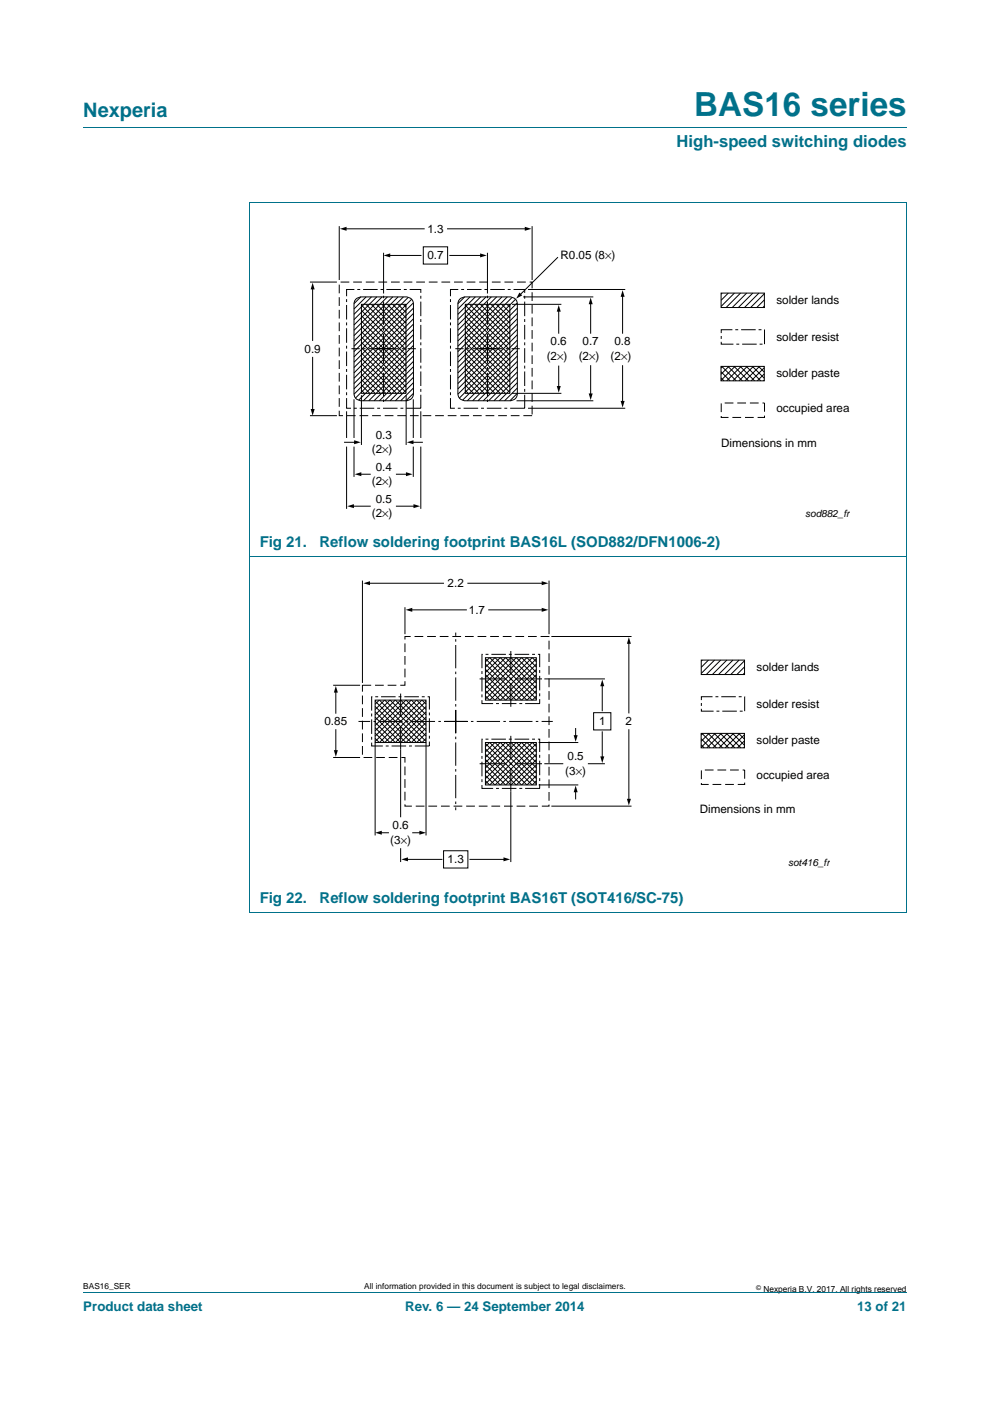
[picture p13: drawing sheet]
<svg xmlns="http://www.w3.org/2000/svg" width="210mm" height="297mm" viewBox="0 0 210 297" stroke-linecap="round" stroke-linejoin="round" font-family="sans-serif">
<defs><g id="words">
<text font-size="7" fill="#00718a" x="147.2" y="24.6">BAS16 series</text>
<text font-size="4.2" fill="#00718a" x="17.7" y="24.9">Nexperia</text>
<text font-size="3.5" fill="#00718a" x="143.5" y="31.1">High-speed switching diodes</text>
<g font-size="3.2" fill="#00718a">
<text x="55.1" y="115.9">Fig 21.</text>
<text x="67.8" y="115.9">Reflow soldering footprint BAS16L (SOD882/DFN1006-2)</text>
<text x="55.1" y="191.4">Fig 22.</text>
<text x="67.8" y="191.4">Reflow soldering footprint BAS16T (SOT416/SC-75)</text>
</g>
<g font-size="2.8" fill="#00718a">
<text x="17.7" y="277.9">Product data sheet</text>
<text x="86" y="277.9">Rev. 6 — 24 September 2014</text>
<text x="181.8" y="277.9">13 of 21</text>
</g>
<g font-size="2.5">
<text x="90.6" y="49.4">1.3</text>
<text x="90.6" y="54.9">0.7</text>
<text x="118.9" y="54.9">R0.05 (8×)</text>
<text x="164.7" y="64.5">solder lands</text>
<text x="64.6" y="74.8">0.9</text>
<text x="116" y="76.2">(2×)</text>
<text x="116.8" y="73.2">0.6</text>
<text x="122.7" y="76.2">(2×)</text>
<text x="123.6" y="73.2">0.7</text>
<text x="129.5" y="76.2">(2×)</text>
<text x="130.3" y="73.2">0.8</text>
<text x="164.7" y="72.2">solder resist</text>
<text x="164.7" y="80">solder paste</text>
<text x="164.7" y="87.4">occupied area</text>
<text x="79.7" y="93.1">0.3</text>
<text x="153" y="94.8">Dimensions in mm</text>
<text x="78.9" y="96.1">(2×)</text>
<text x="79.7" y="99.8">0.4</text>
<text x="78.9" y="102.8">(2×)</text>
<text x="79.7" y="106.6">0.5</text>
<text x="78.9" y="109.6">(2×)</text>
<text x="94.9" y="124.5">2.2</text>
<text x="99.5" y="130.2">1.7</text>
<text x="160.5" y="142.4">solder lands</text>
<text x="68.8" y="153.8">0.85</text>
<text x="127.1" y="153.7">1</text>
<text x="132.7" y="153.8">2</text>
<text x="160.5" y="150">solder resist</text>
<text x="120.4" y="161.2">0.5</text>
<text x="160.5" y="157.8">solder paste</text>
<text x="119.9" y="164.2">(3×)</text>
<text x="160.5" y="165.2">occupied area</text>
<text x="148.4" y="172.5">Dimensions in mm</text>
<text x="82.8" y="178.8">(3×)</text>
<text x="83.3" y="175.9">0.6</text>
<text x="94.9" y="183">1.3</text>
</g>
<g font-size="2.1">
<text x="170.8" y="109.6">sod882_fr</text>
<text x="167.2" y="183.6">sot416_fr</text>
</g>
<g font-size="1.8">
<text x="17.7" y="273.3">BAS16_SER</text>
<text x="77.3" y="273.3">All information provided in this document is subject to legal disclaimers.</text>
<text x="161.9" y="273.9">Nexperia B.V. 2017. All rights reserved</text>
</g>
<text font-size="1.4" x="160.4" y="273.4">©</text>
</g></defs>
<path d="M17.7 27h174.6M52.9 42.9h139.4v150.6M53 42.9v150.6M52.9 118h139.4M52.9 193.5h139.4M17.7 273.9h174.6" fill="none" stroke="#00718a" stroke-width=".21"/>
<g fill="none" stroke="#000" stroke-width=".21">
<path d="M65.7 59.8h5.8M72 48v11.4M73.2 48.5h16.8M81.4 53.6v8.6M82.5 54.2h6.8M89.8 52.3h5.1v3.7h-5.1zM94.9 48.5h16.7M95.4 54.2h6.7M103.4 53.6v8.6M112.9 48v11.4M118.3 54.6l-8 7.9M66.3 61.1v11.1"/>
<path d="M66.3 75.8v11.2M75.5 63.4l.4-.3 .8-.1h9.5a1.53 1.53 0 0 1 1.5 1.5v18.9a1.54 1.54 0 0 1-1.6 1.6h-9.5a1.53 1.53 0 0 1-1.5-1.6v-18.9l.1-.6zM76.5 62.9l-1.4 1.5M76.7 69.2l9.4 9.5M76.7 70.3l9.4 9.5M76.7 71.5l9.4 9.5M76.7 72.6l9.4 9.5M76.7 73.7l9.4 9.5M76.7 74.8l8.5 8.6M76.7 76l7.4 7.4M76.7 77.1l6.2 6.3M76.7 78.2l5.1 5.2"/>
<path d="M76.7 79.4l4 4M76.7 64.5h9.4v18.9h-9.4zM76.7 64.7l9.4 9.5M76.7 65.8l9.4 9.5M76.7 66.9l9.4 9.5M76.7 68.1l9.4 9.5M77.6 64.5l8.5 8.5M77.7 62.9l-2.6 2.6M78.8 64.5l7.3 7.4M78.8 62.9l-3.7 3.7M79.9 64.5l6.2 6.3M79.9 62.9l-4.8 4.9"/>
<path d="M81 64.5l5.1 5.2M81 62.9l-5.9 6M82.1 64.5l4 4M82.2 62.9l-7.1 7.1M83.3 64.5l2.8 2.9M83.3 62.9l-8.2 8.3M84.4 64.5l1.7 1.8M84.4 62.9l-9.3 9.4M85.5 64.5l.6 .6M85.6 62.9l-10.5 10.5M86.5 63.1l-11.4 11.4M87.3 63.4l-12.2 12.3"/>
<path d="M87.6 64.3l-12.5 12.5M87.7 65.3l-12.6 12.6M87.7 66.5l-12.6 12.6M87.7 67.6l-12.6 12.6M87.7 68.7l-12.6 12.6M87.7 69.8l-12.6 12.7M87.7 71l-12.6 12.6M87.7 72.1l-12.3 12.3M87.7 73.2l-11.6 11.7M87.7 74.4l-10.6 10.6M87.7 75.5l-9.5 9.5M87.7 76.6l-8.4 8.4"/>
<path d="M87.7 77.7l-7.2 7.3M87.7 78.9l-6.1 6.1M97.5 63.4l.4-.3 .8-.1h9.6a1.53 1.53 0 0 1 1.4 1.5v18.9a1.54 1.54 0 0 1-1.6 1.6h-9.5a1.53 1.53 0 0 1-1.5-1.6v-18.9l.1-.6zM98.6 62.9l-1.5 1.5M98.7 69.2l9.4 9.5M98.7 70.3l9.4 9.5M98.7 71.5l9.4 9.4M98.7 72.6l9.4 9.5M98.7 73.7l9.4 9.5M98.7 74.8l8.5 8.6M98.7 76l7.4 7.4M98.7 77.1l6.2 6.3"/>
<path d="M98.7 78.2l5.1 5.2M98.7 79.4l4 4M98.7 64.7l9.4 9.5M98.7 65.8l9.4 9.5M98.7 66.9l9.4 9.5M98.7 68.1l9.4 9.5M98.7 64.5h9.4v18.9h-9.4zM99.6 64.5l8.5 8.5M99.7 62.9l-2.6 2.6M100.7 64.5l7.4 7.4M100.8 62.9l-3.7 3.7M101.9 64.5l6.2 6.3"/>
<path d="M101.9 62.9l-4.8 4.9M103 64.5l5.1 5.2M103.1 62.9l-6 6M104.1 64.5l4 4M104.2 62.9l-7.1 7.1M105.3 64.5l2.8 2.9M105.3 62.9l-8.2 8.3M106.4 64.5l1.7 1.8M106.5 62.9l-9.4 9.4M107.5 64.5l.6 .6M107.6 62.9l-10.5 10.5M108.6 63.1l-11.5 11.5"/>
<path d="M108.6 64.5h10.5M109.4 63.4l-12.3 12.3M109.6 64.3l-12.5 12.5M109.7 65.3l-12.6 12.6M109.7 66.5l-12.6 12.6M109.7 67.6l-12.6 12.6M109.7 68.7l-12.6 12.6M109.7 69.8l-12.6 12.7M109.7 71l-12.6 12.6M109.7 72.1l-12.3 12.3M109.7 73.2l-11.6 11.7M109.7 74.4l-10.6 10.6"/>
<path d="M109.7 75.5l-9.4 9.5M109.7 76.6l-8.3 8.4M109.7 77.7l-7.2 7.3M109.7 78.9l-6.1 6.1M111 63h14.8M112 61.4h20.6M118.5 65.8v4.8M118.5 77.6v4.5M125.3 64.2v6.4M125.3 77.5v6.2M132.1 62.6v8M132.1 77.5v7.8"/>
<path d="M152.9 78.8l2 1.9M152.9 77.7h9.2v3h-9.2zM152.9 62.1h9.2v3.1h-9.2zM153.1 77.7l3.1 3M153.2 62.1l-.3 .3M153.3 77.7l-.4 .4M154.4 77.7l3.1 3M154.5 62.1l-1.6 1.6M154.6 77.7l-1.7 1.7M155.7 77.7l3.1 3M155.8 62.1l-2.9 2.9M155.9 77.7l-3 3"/>
<path d="M157 77.7l3.1 3M157.1 62.1l-3.1 3.1M157.2 77.7l-3.1 3M158.3 77.7l3.1 3M158.4 62.1l-3.1 3.1M158.5 77.7l-3.1 3M159.6 77.7l2.5 2.5M159.7 62.1l-3.1 3.1M159.8 77.7l-3.1 3M160.9 77.7l1.2 1.2M161 62.1l-3.1 3.1M161.1 77.7l-3.1 3"/>
<path d="M162.1 79.3l-1.5 1.4M162.1 78l-2.8 2.7M162.1 62.3l-2.9 2.9M162.1 64.9l-.3 .3M162.1 63.6l-1.6 1.6M65.7 88.1h5.8M73.1 93.8h2.3M73.5 87.2v5.7M73.5 94.7v13.2M75.1 84.7v8.2M75.1 94.7v6.4M76.7 82.8l.6 .6"/>
<path d="M76.7 80.5l2.9 2.9M76.7 81.6l1.7 1.8M76.7 83.8v10.5M86.1 83.8v10.5M87.4 93.8h2.2M87.7 84.7v8.2M87.7 94.7v6.4M87.7 81.1l-3.8 3.9M87.7 82.3l-2.7 2.7M87.7 83.4l-1.6 1.6M87.7 80l-5 5M89.3 87.2v5.7"/>
<path d="M89.3 94.7v13.2M98.7 82.8l.6 .6M98.7 80.5l2.9 2.9M98.7 81.6l1.7 1.8M108.6 83.4h10.5M109.6 85h16.2M109.7 81.1l-3.8 3.9M109.7 82.3l-2.7 2.7M109.7 83.4l-1.5 1.6M109.7 80l-4.9 5M112 86.6h20.6M152.9 80.1l.7 .6"/>
<path d="M162.1 80.6l-.2 .1M74.8 107.3h3.7M76.4 100.5h2.1M84.1 100.5h2.3M84.1 107.3h3.9M76.9 123.1v21.7M78.2 123.7h15.9M85.9 128.7v5.8M87.2 129.3h11.7M99.2 123.7h16M103 139.7l8.7 8.7M103 139.4h10.8v9h-10.8z"/>
<path d="M103.7 129.3h11.5M103.8 139.4l-.8 .9M103.9 139.4l9 9 .9-.8M106.1 139.4l-3.1 3.2M106.1 139.4l7.7 7.7M107.2 139.4l-4.2 4.3M107.3 139.4l6.5 6.5M108.4 139.4l-5.4 5.4M108.4 139.4l5.4 5.4M110.6 139.4l-7.6 7.7M110.7 139.4l3.1 3.1M111.7 139.4l-8.7 8.8"/>
<path d="M111.8 139.4l2 2M113.8 139.7l-8.8 8.7-2-2M116.4 123.1v11.4M116.9 134.9h17M133.4 136.2v15M148.7 140h9.2v3h-9.2zM149 140l-.3 .2M150.3 140l-1.6 1.5M151.6 140l-2.9 2.8M152.9 140l-3.1 3M154.2 140l-3.1 3M155.5 140l-3.1 3"/>
<path d="M156.8 140l-3.1 3M70.7 145.3h5.7M71.2 146.6v4.6M71.2 154.7v4.6M79.6 148.6l8.7 8.8M79.6 152l5.4 5.4M79.6 149.8l7.6 7.6M79.6 150.9l6.5 6.5 4.3-4.2M79.6 153.2l4.2 4.2M79.6 155.4l2 2M79.6 156.5l.8 .9M79.6 151.6l3.1-3.2 7.7 7.7"/>
<path d="M79.6 148.4h10.8v9h-10.8zM79.6 157.4v19.7M80.4 148.4l-.8 .9M80.5 148.4l9 9M81.6 148.4l-2 2M81.6 148.4l8.8 8.8M83.8 148.4l-4.2 4.3M83.9 148.4l6.5 6.5M85 148.4l-5.4 5.4M85 158.9v14.4M85 148.4l5.4 5.4M87.2 148.4l-7.6 7.7"/>
<path d="M87.3 148.4l3.1 3.1M88.3 148.4l-8.7 8.8M88.4 148.4l2 2M89.5 148.4l-9 9M89.5 148.4l.9 .9M90.4 152.7l-4.3-4.3-6.5 6.6M90.4 149.8l-7.7 7.6-3.1-3.1M90.4 148.7l-8.8 8.7M90.4 150.9l-6.5 6.5M90.4 152.1l-5.4 5.3M90.4 154.3l-3.1 3.1M90.4 155.5l-2 1.9"/>
<path d="M90.4 156.6l-.9 .8M90.4 157.4v19.7M103 157.6l8.7 8.8M103 158.8l7.6 7.6M103 159.9l6.5 6.5M103 141.9l6.5 6.5M103 140.8l7.6 7.6M103 143l5.4 5.4M103 144.2l4.2 4.2M103 145.3l3.1 3.1M103 147.6l.8 .8M103 141.5l2-2.1 8.8 8.8"/>
<path d="M103 159.4l2-2 8.8 8.8M103 157.4h10.8v9h-10.8zM103.8 157.4l-.8 .9M103.9 157.4l9 9 .9-.8M106.1 157.4l-3.1 3.2M106.1 157.4l7.7 7.6M107.2 157.4l-4.2 4.3M107.3 157.4l6.5 6.5M108.4 157.4l-5.4 5.4M108.4 157.4l5.4 5.4M110.6 157.4l-7.6 7.7M110.7 157.4l3.1 3.1"/>
<path d="M111.7 157.4l-8.7 8.8M111.8 157.4l2 2M113.8 158.3l-.9-.9-9 9M113.8 143.7l-4.3-4.3-6.5 6.6M113.8 140.3l-.9-.9-9 9M113.8 140.8l-7.7 7.6M113.8 141.9l-6.5 6.5M113.8 143.1l-5.4 5.3M113.8 144.2l-4.3 4.2M113.8 145.3l-3.1 3.1M113.8 146.5l-2 1.9M113.8 157.7l-8.8 8.7-2-2"/>
<path d="M113.8 158.8l-7.7 7.6M113.8 159.9l-6.5 6.5M114.3 157.4h8.4M115.5 143.9h12.8M122.1 154.5v1.7M125.9 151.1h3.7v3.7h-3.7zM127.7 145.2v5.5M127.7 155.2v5.5M133.4 154.7v14.9M148.7 156.6l2 2M148.7 157.9l.7 .7M148.7 155.5h9.2v3.1h-9.2z"/>
<path d="M148.9 155.5l3 3.1M149.1 155.5l-.4 .4M150.2 155.5l3 3.1M150.4 155.5l-1.7 1.7M151.5 155.5l3 3.1M151.7 155.5l-3 3M152.8 155.5l3 3.1M153 155.5l-3.1 3.1M154.1 155.5l3 3.1M154.3 155.5l-3.1 3.1M155.4 155.5l2.5 2.5M155.6 155.5l-3.1 3.1"/>
<path d="M156.7 155.5l1.2 1.2M156.9 155.5l-3.1 3.1M157.9 158.4l-.2 .2M157.9 157.1l-1.5 1.5M157.9 155.8l-2.8 2.8M157.9 140.1l-2.9 2.9M157.9 142.7l-.3 .3M157.9 141.4l-1.6 1.6M70.7 160.6h5.7M80.7 176.6h1.7M85 179.8v3M87.5 176.6h1.7"/>
<path d="M103 161l5.4 5.4M103 162.2l4.2 4.2M103 163.3l3.1 3.1M103 165.5l.8 .9M108.3 167.8v15M113.8 161.7l-4.3-4.3-6.5 6.6M113.8 161.1l-5.4 5.3M113.8 162.2l-4.3 4.2M113.8 163.3l-3.1 3.1M113.8 164.4l-2 2M114.3 166.4h8.4M115.5 161.9h4"/>
<path d="M116.9 170.9h17M122.1 167.7v1.7M124.7 161.9h3.6M86.2 182.2h7.5M94.1 180.4h5.1v3.6h-5.1zM99.7 182.2h7.4"/>
</g>
<path d="M73.5 61.4h15.8v25.2h-15.8zM95.5 61.4h15.8v25.2h-15.8zM153 69.9h9.2v3.1h-9.2zM102.2 138.7h12.3v10.5h-12.3zM78.8 147.7h12.3v10.5h-12.3zM102.2 156.7h12.3v10.5h-12.3zM148.8 147.7h9.1v3.1h-9.1z" fill="none" stroke="#000" stroke-width=".21" stroke-dasharray="3.1 .6 .6 .6" stroke-linecap="butt"/>
<path d="M72 59.8h40.9v28.3h-40.9zM153 85.4h9.2v3.1h-9.2zM85.9 134.9h30.5v36h-30.5v-10.3h-9v-15.3h9zM148.8 163.3h9.1v3h-9.1z" fill="none" stroke="#000" stroke-width=".21" stroke-dasharray="1.9 .8" stroke-linecap="butt"/>
<g fill="#000">
<path d="M72.1 48.5l1.4-.4v.8zM81.4 54.2l1.4-.5v.9zM101.8 53.7l1.4 .5-1.4 .4zM111.3 48.1l1.4 .4-1.4 .4zM66.3 59.9l.4 1.5h-.8zM110.2 62l.6 .6-1.3 .7zM118.5 64.7l.4 1.4h-.8zM125.3 63.1l.4 1.4h-.8zM132.1 61.5l.4 1.4h-.9zM65.9 86.7h.8l-.4 1.4zM75.1 93.3l1.4 .5-1.4 .4zM86.3 93.8l1.4-.5v.9z"/>
<path d="M118.1 81.8h.8l-.4 1.5zM124.9 83.4h.8l-.4 1.4zM131.6 85h.9l-.4 1.4zM73.7 107.3l1.4-.4v.8zM75.2 100.5l1.4-.4v.9zM86.1 100.1l1.4 .4-1.4 .5zM87.7 106.9l1.4 .4-1.4 .4zM77.1 123.7l1.4-.5v.9zM86 129.3l1.4-.4v.8zM114.9 128.9l1.4 .4-1.4 .4zM114.9 123.2l1.4 .5-1.4 .4zM133.4 135.1l.4 1.4h-.8z"/>
<path d="M71.2 145.4l.5 1.4h-.9zM70.8 159.1h.9l-.5 1.4zM121.7 155.9h.8l-.4 1.4zM127.7 144.1l.5 1.4h-.9zM79.6 176.6l1.4-.5v.9zM89 176.1l1.4 .5-1.4 .4zM122.1 166.6l.4 1.4h-.8zM127.3 160.4h.9l-.5 1.4zM133 169.4h.8l-.4 1.4zM85.1 182.2l1.4-.4v.8zM106.8 181.8l1.4 .4-1.4 .4z"/>
</g>
<g fill="none" stroke="#000" stroke-width=".21" stroke-dasharray="4.9 .7 .5 .7" stroke-linecap="butt">
<path d="M79.6 73.9h8.6M81.4 72.2v13.6M81.4 75.8v-13.7M83.2 73.9h-8.7M101.6 73.9h8.6M103.4 72.2v13.6M103.4 75.8v-13.7M105.2 73.9h-8.6M108.3 138v11.9M85 147v11.9M94.2 153h23M96.7 150.5v21.3"/>
<path d="M96.7 155.5v-21.4M99.2 153h-23.2M108.3 156v11.8"/>
</g>
<path d="M101.7 143.9h13.3M101.7 161.9h13.3" fill="none" stroke="#000" stroke-width=".21" stroke-dasharray="5.6 .7 .5 .7" stroke-linecap="butt"/>
<use href="#words"/>
</svg>
